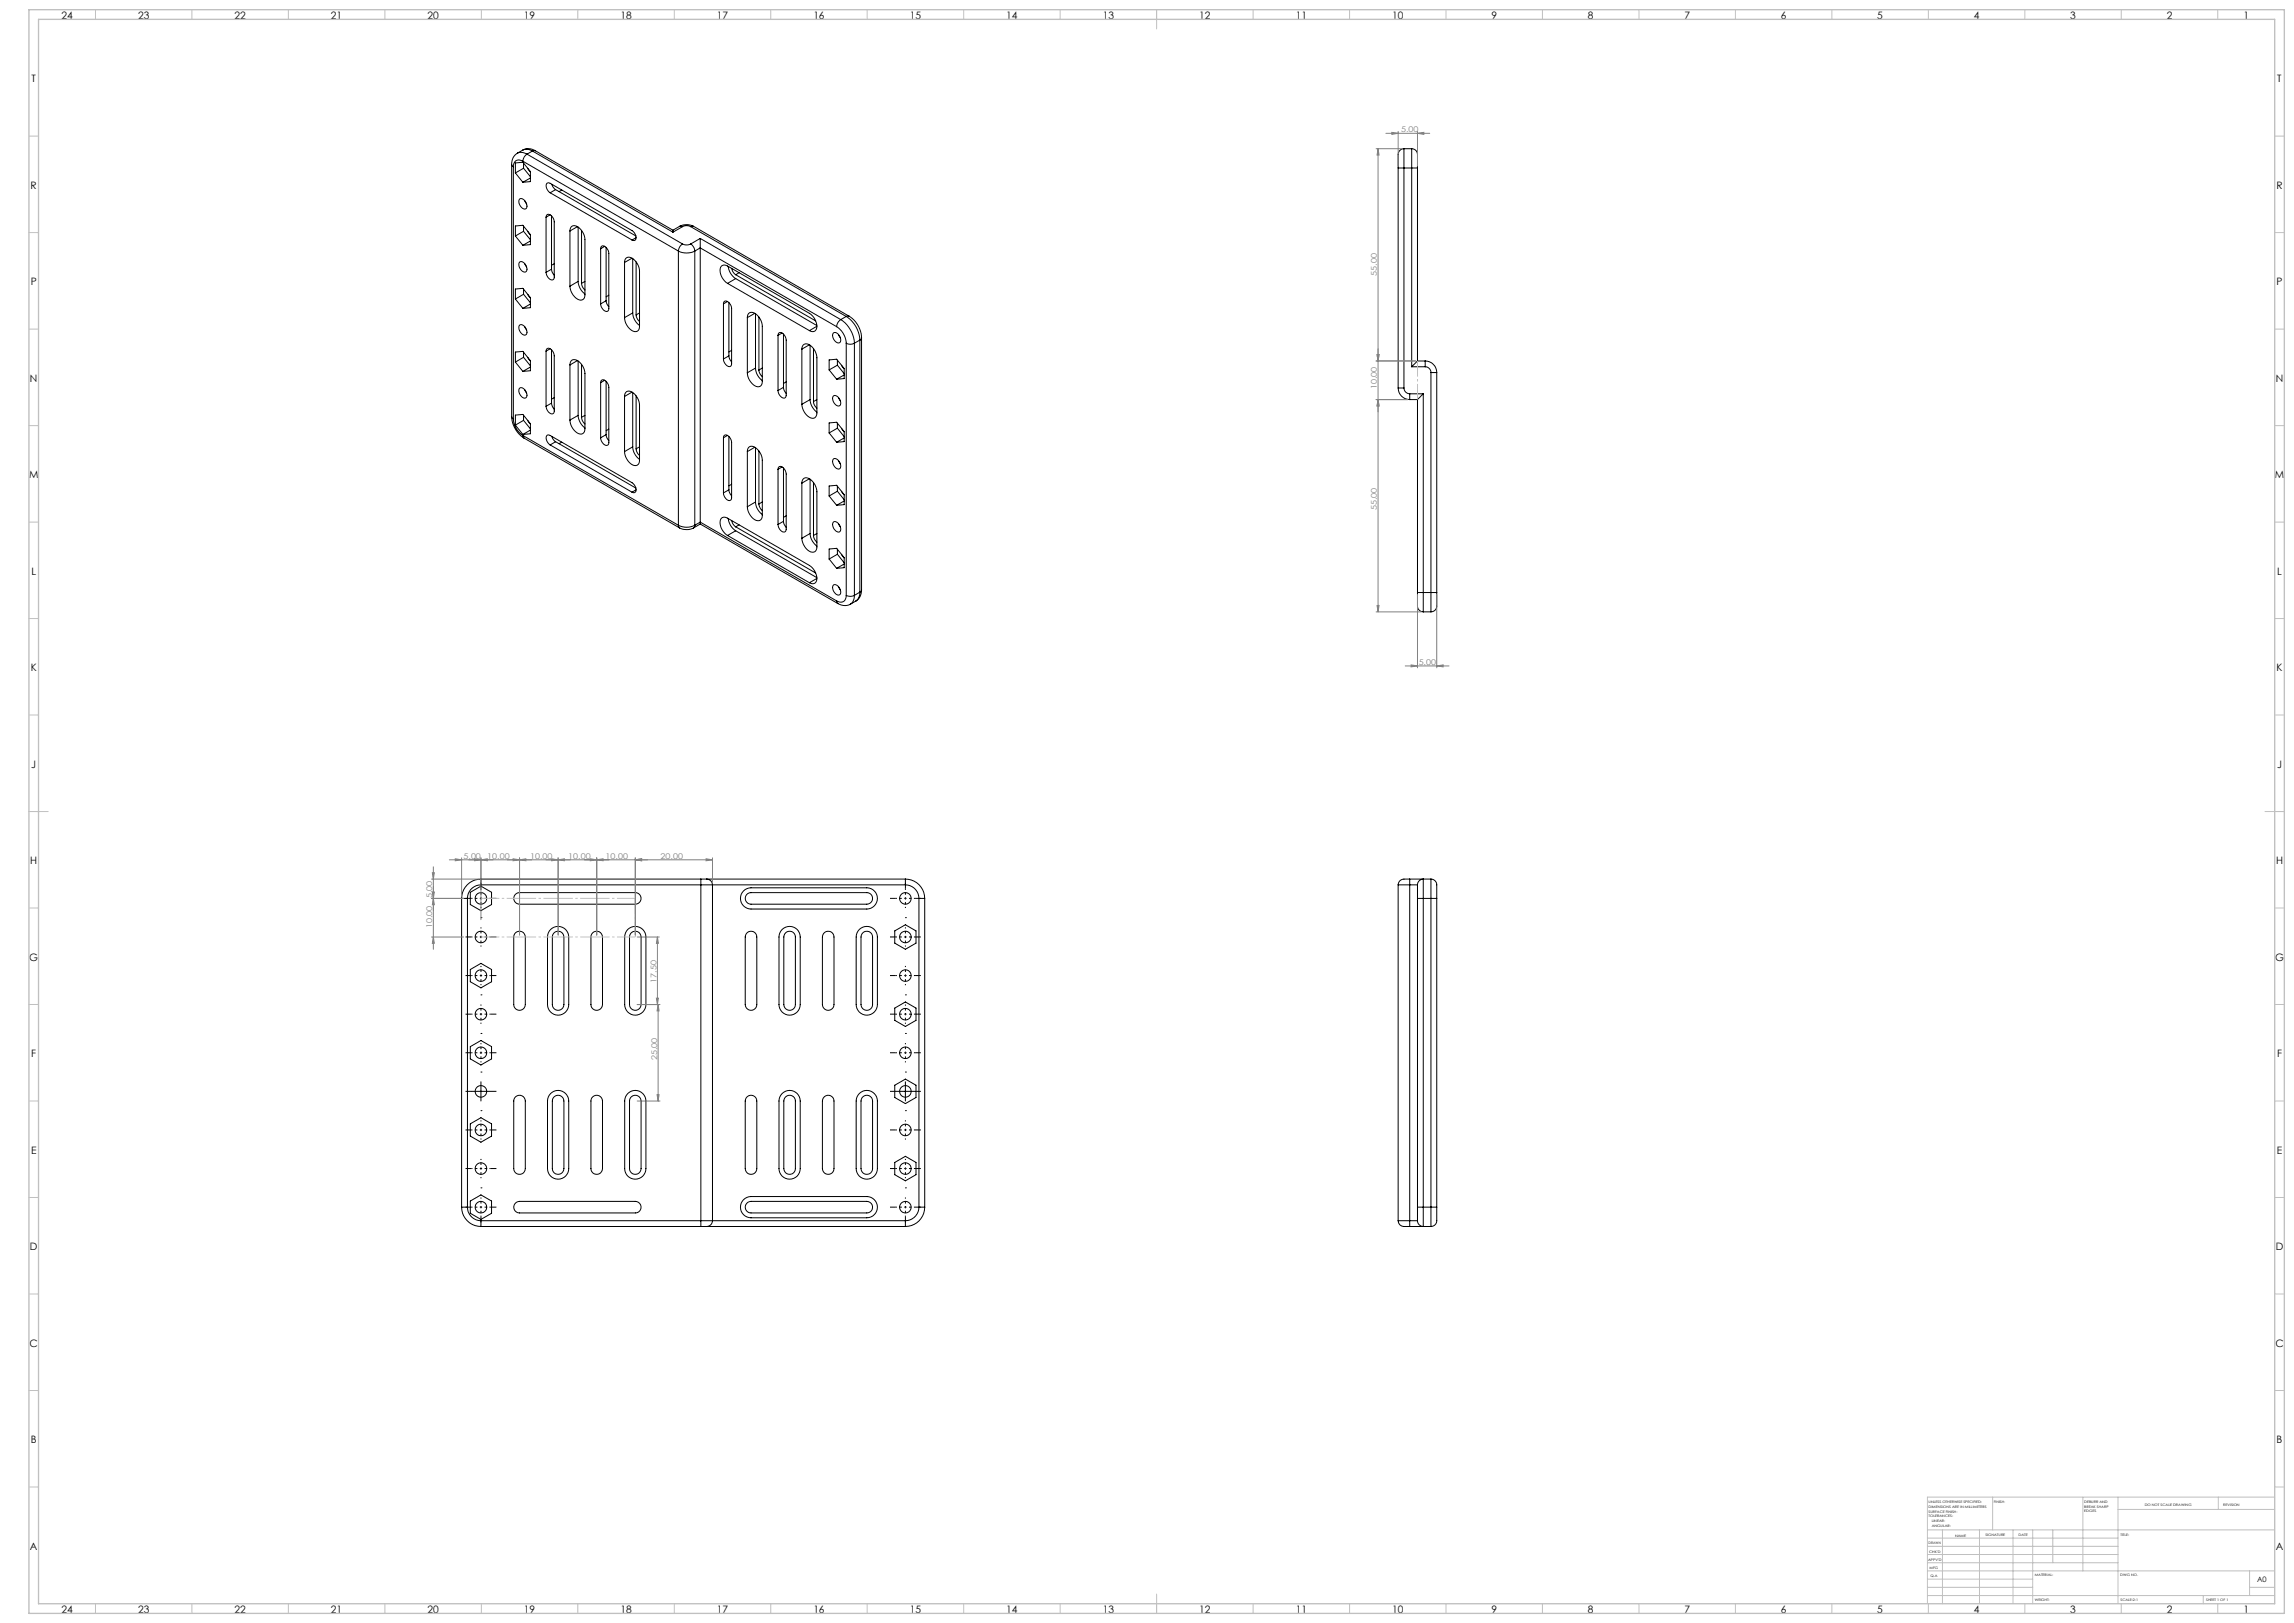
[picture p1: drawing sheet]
<svg xmlns="http://www.w3.org/2000/svg" width="1189mm" height="841mm" viewBox="0 0 1189 841" stroke-linecap="round" stroke-linejoin="round" font-family="sans-serif">
<defs><g id="words">
<g font-size="5.3">
<text x="32" y="10">24</text>
<text x="72" y="10">23</text>
<text x="122" y="10">22</text>
<text x="172" y="10">21</text>
<text x="222" y="10">20</text>
<text x="272" y="10">19</text>
<text x="322" y="10">18</text>
<text x="372" y="10">17</text>
<text x="422" y="10">16</text>
<text x="472" y="10">15</text>
<text x="522" y="10">14</text>
<text x="572" y="10">13</text>
<text x="622" y="10">12</text>
<text x="672" y="10">11</text>
<text x="722" y="10">10</text>
<text x="773" y="10">9</text>
<text x="823" y="10">8</text>
<text x="873" y="10">7</text>
<text x="923" y="10">6</text>
<text x="973" y="10">5</text>
<text x="1023" y="10">4</text>
<text x="1073" y="10">3</text>
<text x="1123" y="10">2</text>
<text x="1163" y="10">1</text>
<text x="16" y="43">T</text>
<text x="1180" y="43">T</text>
<text x="16" y="98">R</text>
<text x="1180" y="98">R</text>
<text x="16" y="148">P</text>
<text x="1180" y="148">P</text>
<text x="16" y="198">N</text>
<text x="1180" y="198">N</text>
<text x="15" y="248">M</text>
<text x="1179" y="248">M</text>
<text x="16" y="298">L</text>
<text x="1180" y="298">L</text>
<text x="16" y="348">K</text>
<text x="1180" y="348">K</text>
<text x="16" y="398">J</text>
<text x="1180" y="398">J</text>
<text x="16" y="448">H</text>
<text x="1180" y="448">H</text>
<text x="15" y="498">G</text>
<text x="1179" y="498">G</text>
<text x="16" y="548">F</text>
<text x="1180" y="548">F</text>
<text x="16" y="598">E</text>
<text x="1180" y="598">E</text>
<text x="16" y="648">D</text>
<text x="1180" y="648">D</text>
<text x="15" y="698">C</text>
<text x="1179" y="698">C</text>
<text x="16" y="748">B</text>
<text x="1180" y="748">B</text>
<text x="16" y="803">A</text>
<text x="1180" y="803">A</text>
<text x="32" y="836">24</text>
<text x="72" y="836">23</text>
<text x="122" y="836">22</text>
<text x="172" y="836">21</text>
<text x="222" y="836">20</text>
<text x="272" y="836">19</text>
<text x="322" y="836">18</text>
<text x="372" y="836">17</text>
<text x="422" y="836">16</text>
<text x="472" y="836">15</text>
<text x="522" y="836">14</text>
<text x="572" y="836">13</text>
<text x="622" y="836">12</text>
<text x="672" y="836">11</text>
<text x="722" y="836">10</text>
<text x="773" y="836">9</text>
<text x="823" y="836">8</text>
<text x="873" y="836">7</text>
<text x="923" y="836">6</text>
<text x="973" y="836">5</text>
<text x="1023" y="836">4</text>
<text x="1073" y="836">3</text>
<text x="1123" y="836">2</text>
<text x="1163" y="836">1</text>
</g>
<g font-size="4.1" fill="#808080">
<text x="726" y="69">5.00</text>
<text x="714" y="143" transform="rotate(-90 714 143)">55.00</text>
<text x="714" y="202" transform="rotate(-90 714 202)">10.00</text>
<text x="714" y="264" transform="rotate(-90 714 264)">55.00</text>
<text x="735" y="344">5.00</text>
<text x="240" y="445">5.00</text>
<text x="253" y="445">10.00</text>
<text x="275" y="445">10.00</text>
<text x="295" y="445">10.00</text>
<text x="314" y="445">10.00</text>
<text x="342" y="445">20.00</text>
<text x="224" y="465" transform="rotate(-90 224 465)">5.00</text>
<text x="224" y="481" transform="rotate(-90 224 481)">10.00</text>
<text x="340" y="509" transform="rotate(-90 340 509)">17.50</text>
<text x="341" y="549" transform="rotate(-90 341 549)">25.00</text>
</g>
<text font-size="3.9" x="1170" y="820">A0</text>
<g font-size="1.7">
<text x="1000" y="779">UNLESS OTHERWISE SPECIFIED:</text>
<text x="1033" y="779">FINISH:</text>
<text x="1080" y="779">DEBURR AND</text>
<text x="1000" y="781">DIMENSIONS ARE IN MILLIMETERS</text>
<text x="1000" y="784">SURFACE FINISH:</text>
<text x="1080" y="781">BREAK SHARP</text>
<text x="1080" y="784">EDGES</text>
<text x="1112" y="780">DO NOT SCALE DRAWING</text>
<text x="1152" y="780">REVISION</text>
<text x="1000" y="786">TOLERANCES:</text>
<text x="1001" y="789">LINEAR:</text>
<text x="1001" y="791">ANGULAR:</text>
<text x="1013" y="796">NAME</text>
<text x="1029" y="796">SIGNATURE</text>
<text x="1046" y="796">DATE</text>
<text x="1099" y="796">TITLE:</text>
<text x="1000" y="800">DRAWN</text>
<text x="999" y="809">APPV'D</text>
<text x="1000" y="805">CHK'D</text>
<text x="1000" y="813">MFG</text>
<text x="1001" y="817">Q.A</text>
<text x="1055" y="817">MATERIAL:</text>
<text x="1099" y="817">DWG NO.</text>
<text x="1055" y="830">WEIGHT:</text>
<text x="1099" y="830">SCALE:2:1</text>
<text x="1143" y="830">SHEET 1 OF 1</text>
</g>
</g></defs>
<g fill="none" stroke="#000" stroke-width=".52">
<path d="M268 79h2l3 1M268 79a6 6 0 0 0-3 6M271 78l3-1 3 1M271 78l3-1 2 1M271 78l-3 1M273 80l-1 1-1 3M273 80l81 46M276 78l-3 2M276 78l73 42M277 78h-1M277 78l72 41M728 77v10"/>
<path d="M728 77a4 4 0 0 0-3 6v4M728 77h4M732 77a4 4 0 0 1 3 6v4M732 77v10M265 85l1 1M265 85v131M266 86v131M267 90l4 4M271 84a3 3 0 0 0-3-1 3 3 0 0 0-2 3M271 84l81 46M271 87l4 5M271 85v2"/>
<path d="M271 87l-4 3M274 87l1 2M275 89l-4-5h-4v6M275 89v5h-4M275 92l-4 2M285 100a3 3 0 0 1-1-5l44 24a3 3 0 0 1 1 6l-1-1M285 100l43 24M286 95l2 3M288 98l-3 2M288 98l42 24M291 98l-1 1M725 87h3"/>
<path d="M725 87v114M728 87h4M728 87v114M732 87h3M732 87v103M735 87v100M269 103a3 3 0 0 1 3 2 3 3 0 0 1 0 3 4 4 0 0 1-3-5zM271 117v3M271 120l4 4M271 120l-4 2M272 104l1 2M274 120l1 2"/>
<path d="M283 113a1.8 1.8 0 0 1 2-2 1.8 1.8 0 0 1 2 2v2v29a1.7 1.7 0 0 1-2 1 1.7 1.7 0 0 1-1-2l-1-2M283 113v28M285 111l-2 2M286 112v28M295 120a2.8 2.8 0 0 1 3-3 2.8 2.8 0 0 1 3 2l2 2v3v29a2.8 2.8 0 0 1-2 3 2.8 2.8 0 0 1-3-2l-2-3-1-3M295 120v28M299 117l-4 3M300 118v28M301 119v28M349 119v1M352 117a8 8 0 0 1 7 0M352 117h2"/>
<path d="M352 117l-3 2M354 117h2h2M354 117l-5 3M358 117l81 47M359 117h-1M359 117l81 47M267 122l4 5M269 136a3 3 0 0 1 3 1 3 3 0 0 1 0 4 4 4 0 0 1-3-5zM272 137l1 1M275 122l-4-5h-4v5M275 122v5h-4M275 125l-4 2"/>
<path d="M286 140l1 3M286 140l-3 1M287 137h-1M311 129a1.7 1.7 0 0 1 2-2 1.7 1.7 0 0 1 2 2l1 2v29a1.7 1.7 0 0 1-2 1 1.7 1.7 0 0 1-2-1l-1-3M311 129v28M313 128l-2 1M314 128v28M324 136a2.8 2.8 0 0 1 2-3 2.8 2.8 0 0 1 3 2l2 3v3v28a2.8 2.8 0 0 1-2 3 2.8 2.8 0 0 1-3-2l-2-3v-2M324 136v29M328 134l-4 2M328 134v28M330 136v27"/>
<path d="M330 123l-2 1M352 130a9 9 0 0 0 8 0M352 130v142M354 126l2 1 2-1M354 126l-2 2v2M358 126l1 2 1 2M360 130v142M363 124v4M363 128l71 41M363 124l73 42M363 124l-5 2M363 128v143"/>
<path d="M363 128l-3 2M377 138a9 9 0 0 0 4 6M379 139l2 3M267 155v-5l4-1 4 5v5l-4 1M267 155l4 5M271 150v2M271 152l4 5M271 152l-4 3M274 153l1 1M275 158l-4 2M300 146a9 9 0 0 0 3 6M300 146l-5 2"/>
<path d="M301 147l2 3M303 146l-2 1M314 156l2 3M314 156l-3 1M316 153l-2 1M375 157a1.7 1.7 0 0 1 2-1 1.7 1.7 0 0 1 1 2l1 2v28a1.7 1.7 0 0 1-2 2 1.7 1.7 0 0 1-1-2l-1-2M375 157v29M377 147a7 7 0 0 1-3-9h3l43 24a7 7 0 0 1 2 10l-2-1M377 147l43 24M377 156l-2 1M378 157v27M381 142l42 24"/>
<path d="M381 144l42 25M381 144l-4 3M383 141l-2 1M269 168a3 3 0 0 1 3 2 3 3 0 0 1 0 4 4 4 0 0 1-3-6zM272 169l1 2M328 162a9 9 0 0 0 3 7M328 162l-4 3M330 163l1 4M331 162l-1 1M387 165a2.8 2.8 0 0 1 3-3 2.8 2.8 0 0 1 3 2l1 2 1 3v29a2.8 2.8 0 0 1-2 3 2.8 2.8 0 0 1-3-2l-2-3-1-3M387 165v28M391 162l-4 3"/>
<path d="M392 163v28M393 164v28M403 174a1.7 1.7 0 0 1 2-2 1.7 1.7 0 0 1 2 2v2v29a1.8 1.8 0 0 1-1 1 1.8 1.8 0 0 1-2-1l-1-3M403 174v28M405 173l-2 1M406 173v28M420 179l-4 2M420 179v28M423 169l-3 2M432 173a3 3 0 0 1 3 1 3 3 0 0 1 0 4 4 4 0 0 1-3-5zM434 169a11 11 0 0 1 5 9M435 173l1 2"/>
<path d="M436 166l-2 1v2M436 166a16 16 0 0 1 7 12M439 178h2h2M439 164a15 15 0 0 1 7 12M439 164l-3 2M439 178v131M440 164a14 14 0 0 1 7 11M440 164h-1M443 178v131M446 176l-3 2M446 176v131M447 175l-1 1"/>
<path d="M447 175v131M267 188l4 4M271 183v2M271 185l4 5M271 185l-4 3M274 185l1 2M275 187l-4-5h-4v6M275 187v5h-4M275 190l-4 2M283 182a1.8 1.8 0 0 1 2-2 1.8 1.8 0 0 1 2 2v2v29a1.7 1.7 0 0 1-2 2 1.7 1.7 0 0 1-1-2l-1-2M283 182v29M285 181l-2 1"/>
<path d="M286 181v28M295 189a2.8 2.8 0 0 1 3-3 2.8 2.8 0 0 1 3 2l2 3v3v28a2.8 2.8 0 0 1-2 3 2.8 2.8 0 0 1-3-2l-2-2-1-3M295 189v29M299 187l-4 2M300 187v28M301 189v27M311 198a1.7 1.7 0 0 1 2-1 1.7 1.7 0 0 1 2 1l1 3v28a1.7 1.7 0 0 1-2 2 1.7 1.7 0 0 1-2-2l-1-2M311 198v29M313 197l-2 1M314 198v27M378 184l1 4M378 184l-3 2"/>
<path d="M379 182h-1M392 191a9 9 0 0 0 3 6M392 191l-5 2M393 192l2 3M395 191l-2 1M407 198l-1 1M416 181a2.8 2.8 0 0 1 2-3 2.8 2.8 0 0 1 3 2l2 3v2v29a2.5 2.5 0 0 1-1 3 2.5 2.5 0 0 1-3-1l-3-4v-3M416 181v28M422 181v27M430 192l4 5M434 189l4 5M434 187v2"/>
<path d="M434 189l-4 3M436 189l2 2M438 191l-4-5h-4v6M438 191v5l-4 1M438 194l-4 3M732 190h7M735 187l-3 3M735 187h4M739 190a3 3 0 0 1 3 3M739 187v3M739 187a6 6 0 0 1 6 6M742 193h3"/>
<path d="M742 193v114M745 193v114M265 216a14 14 0 0 0 7 11M265 216l1 1M266 217a11 11 0 0 0 5 9M269 201a3 3 0 0 1 3 2 3 3 0 0 1 0 3 4 4 0 0 1-3-5zM271 215v3M271 218l4 4M271 218l-4 2M272 202l1 2M274 218l1 2M275 220l-4-5h-4v5"/>
<path d="M275 220v5h-4M286 209l1 3M286 209l-3 2M287 206l-1 1M300 215a9 9 0 0 0 3 7M300 215l-5 3M301 216l2 4M303 215l-2 1M324 205a2.8 2.8 0 0 1 2-2 2.8 2.8 0 0 1 3 1l2 3v3v28a2.8 2.8 0 0 1-2 3 2.8 2.8 0 0 1-3-1l-2-3v-3M324 205v29M328 203l-4 2M328 203v29"/>
<path d="M330 205v28M406 201l1 3M406 201l-3 1M420 207a9 9 0 0 0 3 7M420 207l-4 2M422 208v2l1 2M423 207l-1 1M432 205a3 3 0 0 1 3 2 3 3 0 0 1 0 3 4 4 0 0 1-3-5zM434 219v3M435 206l1 2M725 201h3M725 201a6 6 0 0 0 6 6"/>
<path d="M728 201a3 3 0 0 0 3 3M731 204v3M731 204h7M731 207h4M735 207v100M738 204l-3 3M738 204v103M267 220l4 5M271 226l1 1M271 226l81 46M272 227l80 47M275 223l-4 2"/>
<path d="M285 231a3 3 0 0 1-1-6l44 25a3 3 0 0 1 1 5h-1M285 231l43 24M286 226l2 3M288 229l-3 2M288 229l42 24M291 229l-1 1M314 225l2 3M314 225l-3 2M316 222l-2 1M328 232a9 9 0 0 0 3 6M328 232l-4 2M330 233l1 3"/>
<path d="M331 232l-1 1M375 227a1.7 1.7 0 0 1 2-2 1.7 1.7 0 0 1 1 2l1 2v29a1.7 1.7 0 0 1-2 1 1.7 1.7 0 0 1-1-1l-1-3M375 227v28M377 226l-2 1M378 226v28M387 234a2.8 2.8 0 0 1 3-3 2.8 2.8 0 0 1 3 2l1 3 1 2v29a2.8 2.8 0 0 1-2 3 2.8 2.8 0 0 1-3-2l-2-3-1-2M387 234v29M391 232l-4 2M392 232v28M393 234v27M430 224v-5h4l4 5v5h-4M430 224l4 5"/>
<path d="M432 238a3 3 0 0 1 3 1 3 3 0 0 1 0 4 4 4 0 0 1-3-5zM434 222l4 4M434 222l-4 2M435 239l1 1M436 222l2 2M438 227l-4 2M330 254l-2 1M378 254l1 3M378 254l-3 1M379 251l-1 1M403 243a1.7 1.7 0 0 1 2-1 1.7 1.7 0 0 1 2 1v3v28a1.8 1.8 0 0 1-1 2 1.8 1.8 0 0 1-2-2l-1-2M403 243v29"/>
<path d="M405 242l-2 1M406 243v27M416 250a2.8 2.8 0 0 1 2-3 2.8 2.8 0 0 1 3 2l2 3v3v28a2.8 2.8 0 0 1-2 3 2.8 2.8 0 0 1-3-2l-2-2v-3M416 250v29M420 248l-4 2M420 248v28M422 250v27M430 257l4 5M434 252v3M434 255l4 4M434 255l-4 2M436 255l2 1"/>
<path d="M438 256l-4-5-4 1v5M438 256v5l-4 1M438 260l-4 2M352 272a9 9 0 0 0 8 0M352 272v2M352 274a8 8 0 0 0 7 0M360 272l-1 2M363 271v1M363 272l71 41M363 272l-4 2M363 271l71 40M363 271l-3 1"/>
<path d="M377 277a7 7 0 0 1-3-9l3 1 43 24a7 7 0 0 1 2 9h-2M377 277l43 25M377 269a9 9 0 0 0 4 6M379 270l2 3M381 273l42 24M381 275l42 24M381 275l-4 2M383 272l-2 1M392 260a9 9 0 0 0 3 7M392 260l-5 3M393 261l2 4M395 260l-2 1"/>
<path d="M406 270l1 3M406 270l-3 2M407 267l-1 1M420 276a9 9 0 0 0 3 7M420 276l-4 3M422 277v2l1 2M423 276l-1 1M432 271a3 3 0 0 1 3 1 3 3 0 0 1 0 4 4 4 0 0 1-3-5zM435 271l1 2M423 300l-3 2M430 290l4 5M434 285v2"/>
<path d="M434 287l4 5M434 287l-4 3M436 287l2 2M438 289l-4-5h-4v6M438 289v5l-4 1M438 292l-4 3M432 303a3 3 0 0 1 3 2 3 3 0 0 1 0 3 4 4 0 0 1-3-5zM434 311v2M435 304l1 2M439 309a3 3 0 0 1-2 3 3 3 0 0 1-3-1M439 309h2h2M443 309l-1 3-1 1"/>
<path d="M444 311l-5 3h-2l-3-1M446 307l-1 3-1 1M446 307l-3 2M447 306a6 6 0 0 1-3 5M447 306l-1 1M735 307h3M735 307v7a3 3 0 0 0 3 3M738 307v10M738 307h4M738 317h4M742 307h3M742 307v10"/>
<path d="M745 307v7a3 3 0 0 1-3 3M249 459a7 7 0 0 0-7 7M249 456a10 10 0 0 0-10 10M249 456v3M249 456h114M249 459h114M363 456v3M363 459h6M363 456h3M363 459v174M366 456a3 3 0 0 1 3 3M366 456h103"/>
<path d="M369 459h100M369 459v174M469 459a7 7 0 0 1 7 7M469 456v3M469 456a10 10 0 0 1 10 10M725 459h6M725 459v174M731 456v3M731 456a5 5 0 0 0-6 3M731 456h11M731 459v174M731 459h4"/>
<path d="M735 459a2.8 2.8 0 0 1 3-3v10M735 459v7M742 456v10M742 456a4 4 0 0 1 3 5v5M239 466h3M239 466v160M242 466v160M244 462l5-3 6 3v7l-6 3-5-3zM267 464l2-1h60a3 3 0 0 1 3 3 3 3 0 0 1-3 3h-60a3 3 0 0 1-2-2 3 3 0 0 1 0-3zM385 462l2-2h2h60a6 6 0 0 1 6 6 6 6 0 0 1-6 5h-60a5 5 0 0 1-5-3 5 5 0 0 1 1-6zM387 464l2-1h60a3 3 0 0 1 3 3 3 3 0 0 1-3 3h-60a3 3 0 0 1-2-2 3 3 0 0 1 0-3zM476 466h3"/>
<path d="M476 466v160M479 466v160M735 466h3M735 466v160M738 466v160M738 466h4M742 466h3M742 466v160M745 466v160M267 483a3 3 0 0 1 4 0 3 3 0 0 1 1 3v35a3 3 0 0 1-3 3 3 3 0 0 1-3-3v-35zM285 482a6 6 0 0 1 6-2 6 6 0 0 1 4 6v35a6 6 0 0 1-6 5 6 6 0 0 1-5-5v-35v-3zM287 483a3 3 0 0 1 4 0 3 3 0 0 1 1 3v35a3 3 0 0 1-3 3 3 3 0 0 1-3-3v-35z"/>
<path d="M307 483a3 3 0 0 1 4 0 3 3 0 0 1 1 3v35a3 3 0 0 1-3 3 3 3 0 0 1-3-3v-35zM325 482a6 6 0 0 1 6-2 6 6 0 0 1 4 6v35a6 6 0 0 1-6 5 6 6 0 0 1-5-5v-35v-3zM327 483a3 3 0 0 1 4 0 3 3 0 0 1 1 3v35a3 3 0 0 1-3 3 3 3 0 0 1-3-3v-35zM387 483a3 3 0 0 1 4 0 3 3 0 0 1 1 3v35a3 3 0 0 1-3 3 3 3 0 0 1-3-3v-35zM405 482a6 6 0 0 1 6-2 6 6 0 0 1 4 6v35a6 6 0 0 1-6 5 6 6 0 0 1-5-5v-35v-3zM407 483a3 3 0 0 1 4 0 3 3 0 0 1 1 3v35a3 3 0 0 1-3 3 3 3 0 0 1-3-3v-35zM427 483a3 3 0 0 1 4 0 3 3 0 0 1 1 3v35a3 3 0 0 1-3 3 3 3 0 0 1-3-3v-35zM445 482a6 6 0 0 1 6-2 6 6 0 0 1 4 6v35a6 6 0 0 1-6 5 6 6 0 0 1-5-5v-35v-3zM447 483a3 3 0 0 1 4 0 3 3 0 0 1 1 3v35a3 3 0 0 1-3 3 3 3 0 0 1-3-3v-35zM464 482l5-3 6 3v7l-6 3-5-3zM244 502l5-3 6 3v7l-6 3-5-3zM464 522l5-3 6 3v7l-6 3-5-3z"/>
<path d="M244 542l5-3 6 3v7l-6 3-5-3zM244 566h10M249 561v10M267 568a3 3 0 0 1 4 0 3 3 0 0 1 1 3v35a3 3 0 0 1-3 3 3 3 0 0 1-3-3v-35zM285 567a5 5 0 0 1 6-2 5 5 0 0 1 4 6v35a6 6 0 0 1-6 5 6 6 0 0 1-5-5v-35v-3zM287 568a3 3 0 0 1 4 0 3 3 0 0 1 1 3v35a3 3 0 0 1-3 3 3 3 0 0 1-3-3v-35zM307 568a3 3 0 0 1 4 0 3 3 0 0 1 1 3v35a3 3 0 0 1-3 3 3 3 0 0 1-3-3v-35zM325 567a6 6 0 0 1 6-2 6 6 0 0 1 4 6v35a6 6 0 0 1-6 5 6 6 0 0 1-5-5v-35v-3zM327 568a3 3 0 0 1 4 0 3 3 0 0 1 1 3v35a3 3 0 0 1-3 3 3 3 0 0 1-3-3v-35zM387 568a3 3 0 0 1 4 0 3 3 0 0 1 1 3v35a3 3 0 0 1-3 3 3 3 0 0 1-3-3v-35zM405 567a5 5 0 0 1 6-2 5 5 0 0 1 4 6v35a6 6 0 0 1-6 5 6 6 0 0 1-5-5v-35v-3zM407 568a3 3 0 0 1 4 0 3 3 0 0 1 1 3v35a3 3 0 0 1-3 3 3 3 0 0 1-3-3v-35z"/>
<path d="M427 568a3 3 0 0 1 4 0 3 3 0 0 1 1 3v35a3 3 0 0 1-3 3 3 3 0 0 1-3-3v-35zM445 567a5 5 0 0 1 6-2 5 5 0 0 1 4 6v35a6 6 0 0 1-6 5 6 6 0 0 1-5-5v-35v-3zM447 568a3 3 0 0 1 4 0 3 3 0 0 1 1 3v35a3 3 0 0 1-3 3 3 3 0 0 1-3-3v-35zM464 562l5-3 6 3v7l-6 3-5-3zM464 566h10M469 561v10M244 582l5-3 6 3v7l-6 3-5-3zM464 602l5-3 6 3v7l-6 3-5-3zM239 626a10 10 0 0 0 10 10M239 626h3M242 626a7 7 0 0 0 7 7M244 622l5-3 6 3v7l-6 3-5-3z"/>
<path d="M249 633v3M249 636h114M249 633h114M267 624l2-1h60a3 3 0 0 1 3 3 3 3 0 0 1-3 3h-60a3 3 0 0 1-2-2 3 3 0 0 1 0-3zM363 633v3M363 633h6M363 636h3M366 636h103M369 633a3 3 0 0 1-3 3M369 633h100M385 622l2-2h2h60a6 6 0 0 1 6 6 6 6 0 0 1-6 5h-60a5 5 0 0 1-5-3 5 5 0 0 1 1-6zM387 624l2-1h60a3 3 0 0 1 3 3 3 3 0 0 1-3 3h-60a3 3 0 0 1-2-2 3 3 0 0 1 0-3z"/>
<path d="M469 633v3M476 626a7 7 0 0 1-7 7M476 626h3M479 626a10 10 0 0 1-10 10M725 633h6M725 633a5 5 0 0 0 6 3M731 633v3M731 636h11M731 633h4M735 626h3M735 626v7M738 626v9a2.8 2.8 0 0 1-3-2"/>
<path d="M738 626h4M742 626h3M742 626v10M745 626v6a3 3 0 0 1-3 4"/>
<circle cx="249" cy="466" r="3"/>
<circle cx="469" cy="466" r="3"/>
<circle cx="249" cy="486" r="3"/>
<circle cx="469" cy="486" r="3"/>
<circle cx="249" cy="506" r="3"/>
<circle cx="469" cy="506" r="3"/>
<circle cx="249" cy="526" r="3"/>
<circle cx="469" cy="526" r="3"/>
<circle cx="249" cy="546" r="3"/>
<circle cx="469" cy="546" r="3"/>
<circle cx="249" cy="566" r="3"/>
<circle cx="469" cy="566" r="3"/>
<circle cx="249" cy="586" r="3"/>
<circle cx="469" cy="586" r="3"/>
<circle cx="249" cy="606" r="3"/>
<circle cx="469" cy="606" r="3"/>
<circle cx="249" cy="626" r="3"/>
<circle cx="469" cy="626" r="3"/>
</g>
<g fill="none" stroke="#808080" stroke-width=".52">
<path d="M713 77h14M714 77v240M714 77l1 3h-1zM718 69h23M721 69h4l-4 1zM725 68v18M735 69h3v1zM735 68v18M713 187h21M714 184h1l-1 3zM713 207h17M714 207l1 3h-1z"/>
<path d="M713 317h24M714 314h1l-1 3zM735 308v38M745 308v38M728 345h23M731 345h4l-4 1zM745 345h3v1zM224 456h24M224 452h1v4zM225 449v43M236 445l3 1h-3zM239 445v20"/>
<path d="M246 445l3 1h-3zM249 445v32M249 446l4-1v1zM266 445l3 1h-3zM269 446l4-1v1zM269 445v40M286 445l3 1h-3zM289 446l4-1v1zM289 445v40M306 445l3 1h-3zM309 446l4-1v1zM309 445v40"/>
<path d="M329 446l4-1v1zM329 445v40M366 445l3 1h-3zM369 446h-136M369 445v13M224 466h16M224 462h1v4zM225 466v3h-1zM224 486h16M225 486v3h-1zM330 486h12M341 486v35"/>
<path d="M341 486v3h-1zM340 517h1v4zM330 521h12M341 521v50M341 521l1 3h-1zM330 571h12M341 567h1l-1 4z"/>
</g>
<g fill="none" stroke="#000" stroke-width=".52" stroke-dasharray="15.2 1.3 1.3 1.3" stroke-linecap="butt">
<path d="M244 466h-3M249 461v-3M254 466h3M464 466h-3M469 461v-3M474 466h3M244 486h-3M254 486h3M464 486h-3M474 486h3M244 506h-3M254 506h3"/>
<path d="M464 506h-3M474 506h3M244 526h-3M254 526h3M464 526h-3M474 526h3M244 546h-3M254 546h3M464 546h-3M474 546h3M244 566h-3M254 566h3"/>
<path d="M464 566h-3M474 566h3M244 586h-3M254 586h3M464 586h-3M474 586h3M244 606h-3M254 606h3M464 606h-3M474 606h3M244 626h-3M249 631v3"/>
<path d="M254 626h3M464 626h-3M469 631v3M474 626h3"/>
</g>
<g fill="none" stroke="#000" stroke-width=".52" stroke-dasharray="15.2 1.3 1.3 1.3" stroke-dashoffset="14.6" stroke-linecap="butt">
<path d="M249 466v-5M249 466h-5M249 466v5M249 466h5M469 466v-5M469 466h-5M469 466v5M469 466h5M249 486v-5M249 486h-5M249 486v5M249 486h5"/>
<path d="M469 486v-5M469 486h-5M469 486v5M469 486h5M249 506v-5M249 506h-5M249 506v5M249 506h5M469 506v-5M469 506h-5M469 506v5M469 506h5"/>
<path d="M249 526v-5M249 526h-5M249 526v5M249 526h5M469 526v-5M469 526h-5M469 526v5M469 526h5M249 546v-5M249 546h-5M249 546v5M249 546h5"/>
<path d="M469 546v-5M469 546h-5M469 546v5M469 546h5M249 586v-5M249 586h-5M249 586v5M249 586h5M469 586v-5M469 586h-5M469 586v5M469 586h5"/>
<path d="M249 606v-5M249 606h-5M249 606v5M249 606h5M469 606v-5M469 606h-5M469 606v5M469 606h5M249 626v-5M249 626h-5M249 626v5M249 626h5"/>
<path d="M469 626v-5M469 626h-5M469 626v5M469 626h5"/>
</g>
<path d="M249 476h.1M469 476h.1M249 516h.1M469 516h.1M249 536h.1M469 536h.1M249 556h.1M469 556h.1M249 576h.1M469 576h.1M249 616h.1M469 616h.1" fill="none" stroke="#000" stroke-width=".52" stroke-dasharray="15.2 1.3 1.3 1.3"/>
<path d="M249 466h80M329 486h-80" fill="none" stroke="#c0c0c0" stroke-width=".52" stroke-dasharray="15.2 1.3 1.3 1.3" stroke-dashoffset="5.7" stroke-linecap="butt"/>
<path d="M735 187v20M329 466v20" fill="none" stroke="#c0c0c0" stroke-width=".52" stroke-dasharray="15.2 1.3 1.3 1.3" stroke-dashoffset="7.1" stroke-linecap="butt"/>
<g fill="none" stroke="#c0c0c0" stroke-width=".52">
<path d="M49 5v5M99 5v5M149 5v5M199 5v5M249 5v5M299 5v5M349 5v5M399 5v5M449 5v5M499 5v5M549 5v5M599 5v10"/>
<path d="M649 5v5M699 5v5M749 5v5M799 5v5M849 5v5M899 5v5M949 5v5M999 5v5M1049 5v5M1099 5v5M1149 5v5M15 71h5"/>
<path d="M1179 71h5M15 121h5M1179 121h5M15 171h5M1179 171h5M15 221h5M1179 221h5M15 271h5M1179 271h5M15 321h5M1179 321h5M15 371h5"/>
<path d="M1179 371h5M15 421h10M1174 421h10M15 471h5M1179 471h5M15 521h5M1179 521h5M15 571h5M1179 571h5M15 621h5M1179 621h5M15 671h5"/>
<path d="M1179 671h5M15 721h5M1179 721h5M15 771h5M1033 776v17M1080 776v38M1098 776v55M1150 776v6M1179 771h5M1179 776h-180v55M999 793h180M999 797h99"/>
<path d="M1007 793v38M1026 793v38M1043 793v38M1054 793v38M1064 793v17M1098 782h81M999 810h99M999 806h99M999 801h99M999 818h55M999 814h180M1166 814v13"/>
<path d="M49 831v5M99 831v5M149 831v5M199 831v5M249 831v5M299 831v5M349 831v5M399 831v5M449 831v5M499 831v5M549 831v5M599 826v10"/>
<path d="M649 831v5M699 831v5M749 831v5M799 831v5M849 831v5M899 831v5M949 831v5M999 827h180M999 823h55M999 831v5M1049 831v5M1099 831v5"/>
<path d="M1142 827v4M1149 831v5M1166 823h13"/>
</g>
<path d="M15 5h1169v831h-1169zM20 10h1159v821h-1159z" fill="none" stroke="#c0c0c0" stroke-width=".7"/>
<g fill="#808080">
<path d="M269 446l4-1v1zM246 445l3 1h-3zM309 446l4-1v1zM286 445l3 1h-3zM329 446l4-1v1zM306 445l3 1h-3z"/>
<path d="M266 445l3 1h-3zM289 446l4-1v1z"/>
<path d="M329 446l4-1v1zM366 445l3 1h-3z"/>
<path d="M236 445l3 1h-3zM249 446l4-1v1z"/>
<path d="M714 207l1 3h-1zM714 184h1l-1 3z"/>
<path d="M225 466v3h-1zM224 452h1v4z"/>
<path d="M341 486v3h-1zM340 517h1v4z"/>
<path d="M714 77l1 3h-1zM714 184h1l-1 3zM714 207l1 3h-1zM714 314h1l-1 3z"/>
<path d="M224 462h1v4zM225 486v3h-1zM341 521l1 3h-1zM341 567h1l-1 4z"/>
<path d="M731 345h4l-4 1zM745 345h3v1zM721 69h4l-4 1zM735 69h3v1z"/>
</g>
<use href="#words"/>
</svg>
